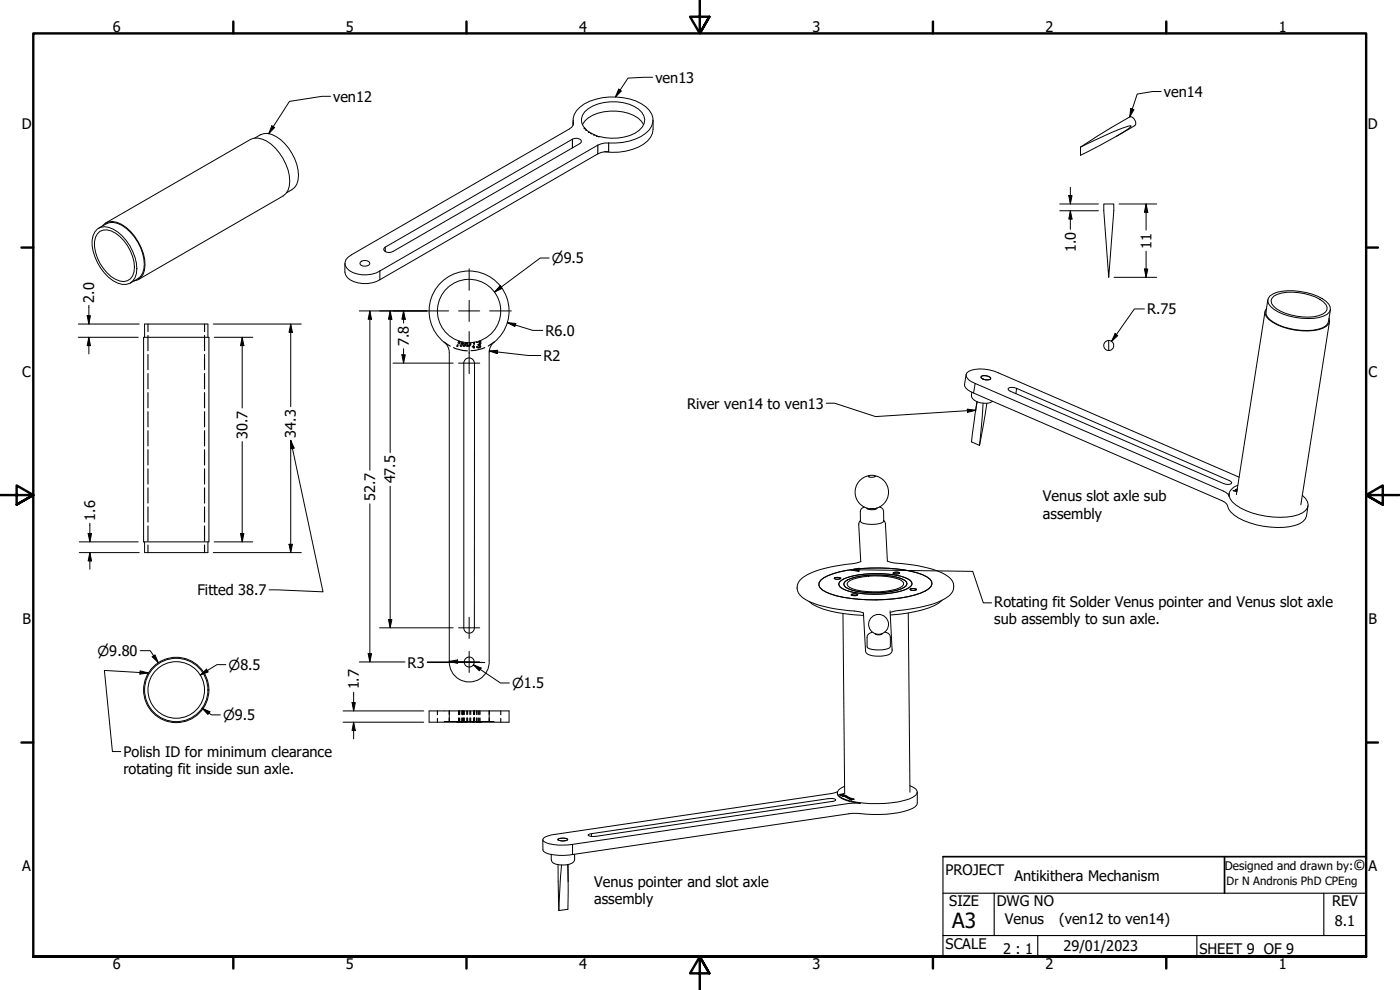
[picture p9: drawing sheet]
<svg xmlns="http://www.w3.org/2000/svg" width="420mm" height="297mm" viewBox="0 0 420 297" stroke-linecap="round" stroke-linejoin="round" font-family="sans-serif">
<defs><g id="words">
<text font-size="6.3" x="285.8" y="278.5">A3</text>
<text font-size="4.5" x="406.1" y="261">©</text>
<g font-size="4.4">
<text x="33.8" y="9.6">6</text>
<text x="103.8" y="9.6">5</text>
<text x="173.8" y="9.6">4</text>
<text x="243.8" y="9.6">3</text>
<text x="313.8" y="9.6">2</text>
<text x="383.8" y="9.6">1</text>
<text x="196.7" y="24.8">ven13</text>
<text x="349.2" y="29">ven14</text>
<text x="99.9" y="30.5">ven12</text>
<text x="6.5" y="38.8">D</text>
<text x="410.5" y="38.8">D</text>
<text x="322.8" y="75.7" transform="rotate(-90 322.8 75.7)">1.0</text>
<text x="345.6" y="74.6" transform="rotate(-90 345.6 74.6)">11</text>
<text x="28.2" y="90.8" transform="rotate(-90 28.2 90.8)">2.0</text>
<text x="344.3" y="94.2">R.75</text>
<text x="163.7" y="100.7">R6.0</text>
<text x="122.7" y="103.8" transform="rotate(-90 122.7 103.8)">7.8</text>
<text x="6.7" y="113">C</text>
<text x="163.1" y="108.3">R2</text>
<text x="410.7" y="113">C</text>
<text x="206.2" y="122.6">River ven14 to ven13</text>
<text x="74.3" y="131.7" transform="rotate(-90 74.3 131.7)">30.7</text>
<text x="88.8" y="131.3" transform="rotate(-90 88.8 131.3)">34.3</text>
<text x="118.6" y="145.1" transform="rotate(-90 118.6 145.1)">47.5</text>
<text x="112.6" y="150.4" transform="rotate(-90 112.6 150.4)">52.7</text>
<text x="313" y="150.4">Venus slot axle sub</text>
<text x="313" y="155.6">assembly</text>
<text x="28.5" y="156.2" transform="rotate(-90 28.5 156.2)">1.6</text>
<text x="59.2" y="178.6">Fitted 38.7</text>
<text x="298.4" y="182.1">Rotating fit Solder Venus pointer and Venus slot axle</text>
<text x="6.7" y="187.3">B</text>
<text x="298.4" y="187.3">sub assembly to sun axle.</text>
<text x="410.7" y="187.3">B</text>
<text x="122.3" y="200.3">R3</text>
<text x="107.7" y="206.9" transform="rotate(-90 107.7 206.9)">1.7</text>
<text x="37" y="227.1">Polish ID for minimum clearance</text>
<text x="37" y="232.4">rotating fit inside sun axle.</text>
<text x="6.7" y="261.5">A</text>
<text x="283.8" y="262.4">PROJECT</text>
<text x="410.7" y="261.5">A</text>
<text x="178.3" y="266.1">Venus pointer and slot axle</text>
<text x="304.5" y="264.3">Antikithera Mechanism</text>
<text x="178.3" y="271.3">assembly</text>
<text x="284.9" y="272">SIZE</text>
<text x="299.1" y="272">DWG NO</text>
<text x="399.8" y="271.9">REV</text>
<text x="301.6" y="277.4">Venus</text>
<text x="317.9" y="277.3">(ven12 to ven14)</text>
<text x="400.6" y="277.8">8.1</text>
<text x="283.8" y="284.7">SCALE</text>
<text x="301" y="286.3">2 : 1</text>
<text x="319.2" y="285.4">29/01/2023</text>
<text x="360" y="286.2">SHEET 9 OF 9</text>
<text x="33.8" y="290.6">6</text>
<text x="103.8" y="290.6">5</text>
<text x="173.8" y="290.6">4</text>
<text x="243.8" y="290.6">3</text>
<text x="313.8" y="290.6">2</text>
<text x="383.8" y="290.6">1</text>
</g>
<g font-size="4.1">
<text x="165.6" y="78.9">⌀9.5</text>
<text x="29.3" y="196.8">⌀9.80</text>
<text x="68.6" y="200.9">⌀8.5</text>
<text x="153.7" y="206.4">⌀1.5</text>
<text x="66.9" y="216.1">⌀9.5</text>
</g>
<text font-size="3.6" x="367.6" y="261">Designed and drawn by:</text>
<text font-size="3.4" x="368.1" y="265.7">Dr N Andronis PhD CPEng</text>
</g></defs>
<!-- layer: Visible (ANSI) -->
<g fill="none" stroke="#000" stroke-width=".3">
<path d="M172 36v1.6M174.8 37.4a9.4 9.4 0 0 1 8.2-4.1 11.8 11.8 0 0 1 9.5 3.1l.7 1M175.4 38.4v.2l.2-.1-.2-.1v.2M176 39.1l-.2-.1 1 .6M176 38.9a3.7 3.7 0 0 1 .5-6.3 14.3 14.3 0 0 1 15.2 .2 3.7 3.7 0 0 1 .1 6.3 14.1 14.1 0 0 1-12.1 1.8M176.8 39.8v-.2l-.1 .1 .8 .3M196 36a6.8 6.8 0 0 1-4.5 8.2 18.6 18.6 0 0 1-10.1 1.3M76.5 41.4a5.1 5.1 0 0 1 6.3-.4 14.4 14.4 0 0 1 6.7 13 4.8 4.8 0 0 1-3.5 3.9M177.5 40.2v-.2l-.2 .1 1 .3M178.3 40.5v-.1l.1 .2 .7 .1M179.1 40.8h-.2l.8 .2M182.7 45.5l-2.3 .2-1 .5-65.4 37.7"/>
<path d="M324.3 44.1l2-1a78.7 78.7 0 0 1 12.8-5.4h.3a2.72 2.72 0 0 1-1.6 1.5l-7.5 4.3-6 3.1zM335 40.9l5.6-3.2a1.76 1.76 0 0 0-1.6-2.6l-6.8 4-7.9 5M29.2 70.2a3.4 3.4 0 0 1 4.2-.9 12.6 12.6 0 0 1 6.8 12.3 3.5 3.5 0 0 1-5.5 2.2 12.8 12.8 0 0 1-6.3-11.3l.3-1.3zM29.3 68.7a4.2 4.2 0 0 1 4.7 .1 14.2 14.2 0 0 1 6.9 13.3 3.7 3.7 0 0 1-5.6 2.8 14.3 14.3 0 0 1-7.7-12.8l.3-1.4 .6-1.2zM29.6 68.5a5.8 5.8 0 0 1 8.3 .1 14.1 14.1 0 0 1 5.3 12.1 5.4 5.4 0 0 1-4.1 4.2M30.6 67.9a3.7 3.7 0 0 1 4.5-1.2 14.4 14.4 0 0 1 8.2 14.4 3.7 3.7 0 0 1-3.2 3.2M31.7 66.9l43.4-25a5.5 5.5 0 0 1 6.3 1.4 14.9 14.9 0 0 1 5.4 12.5l-.4 1.3-.6 1-.9 .7-43.4 25.1M103.5 79v2.6a3.5 3.5 0 0 0 2.6 2.9 9.3 9.3 0 0 0 7.9-.6M104.5 77.1l66.4-38.4a2.41 2.41 0 0 0 1.1-3.1 8.2 8.2 0 0 1 6.8-5.8 18 18 0 0 1 15 2.2 4.7 4.7 0 0 1-.1 8 17.7 17.7 0 0 1-12.2 2.9l-2.1 .6-65.4 37.8a8.5 8.5 0 0 1-9.9-.9 2.25 2.25 0 0 1 .4-3.3zM108.1 78.8a1.78 1.78 0 0 1 2.9 .3 1.85 1.85 0 0 1-3 .1zM115.6 74.2l56.2-32.4a1.99 1.99 0 0 1 2.7 .5l-.5 .8-56 32.3a2.14 2.14 0 0 1-2.9-.4zM331.3 61.2h3l-1.6 22z"/>
<path d="M114 81.3v2.6M379.6 93.5l-8.5 54.9M380.1 92.5a2.24 2.24 0 0 0 .7 3.4 18.8 18.8 0 0 0 16.4 2.5 2.24 2.24 0 0 0 1.7-2.9M380.5 89.9l-.6 3.6a3.5 3.5 0 0 0 2.4 3.2 19.1 19.1 0 0 0 14.5 1.7l1.6-1.2 .9-4.3M381.1 88.8a12.2 12.2 0 0 1 9-1.4 13.7 13.7 0 0 1 8.7 3.9 2.22 2.22 0 0 1-1.6 3.6 18.9 18.9 0 0 1-14.9-2.1 2.86 2.86 0 0 1-1.7-3.3zM382.3 88.8a15.4 15.4 0 0 1 13.8 1 3 3 0 0 1 2.1 3.1 4.5 4.5 0 0 1-3.7 2.1 16.4 16.4 0 0 1-12.3-3.2 1.83 1.83 0 0 1 .1-3zM399 96.5l-8.6 55M43.1 101.2h19.6v61.4h-19.6zM43.4 101.2v-4h19v4M138 102.6l-.3-.3 .3 .3M138.6 102.8h.2M139 102.6l-.1 .2"/>
<path d="M139 102.6l1.1 .2v.2h.2M140.3 102.8v.2M140.3 102.8h.7M141 102.8v.2M142.1 102.9v-.2l-.8 .1v.2h-.3M142.4 102.6v.3h-.3M143.1 102.5l-.7 .2M143.1 102.5v.2M143.1 102.7h.1M144 102.5l-.9 .2M144.1 102.4l-.4-.1a9.5 9.5 0 0 0 4.6-14.8 9.5 9.5 0 0 0-15.5 .7 9.5 9.5 0 0 0 5.9 14.4l-.1 .1M148.3 102.7a12 12 0 0 0 1.3-17.6 12 12 0 0 0-17.6 .1 12 12 0 0 0 1.3 17.5"/>
<path d="M148.3 102.6l-1.1 1.4-.4 1.8v92.5a6 6 0 0 1-5.9 6.3 6 6 0 0 1-6.1-6.2v-92.6l-.4-1.7-1.1-1.4M289.9 112.4l-.4 2.9a2.55 2.55 0 0 0 1.7 2.2l1 .4M291.6 117.7a2.14 2.14 0 0 0 1.6 2.9 5.8 5.8 0 0 0 4.7-.2M292.7 115a3.5 3.5 0 0 1-2.8-2.4 2.52 2.52 0 0 1 2.8-1.8 13 13 0 0 1 6.9 1.1l72.3 31.3M294.6 112.9a2.7 2.7 0 0 1 2.7 .5v.3a2.26 2.26 0 0 1-2.9-.6zM305.1 116.5a2.27 2.27 0 0 0-2.6 .2l.7 .7 64 27.7a2.04 2.04 0 0 0 2.5-.3l-.7-.6-63.9-27.7-.2 1.6M332.7 102.2a1.5 1.5 0 0 0-1.4 1.5 1.5 1.5 0 0 0 1.4 1.5M332.7 102.2a1.5 1.5 0 0 1 1.5 1.5 1.5 1.5 0 0 1-1.5 1.5M332.7 102.2v3M292.8 123.4l.4-2.8-1.7 12 2.5 1M295 121l-1 12.6M296.2 121l-2.2 12.6"/>
<path d="M258.2 156.2l-.3 .4-.2 1 .6 10.9M260.6 142.9l.7 .3 1.3-.3M260.6 142.9h.1M260.6 142.9a1.63 1.63 0 0 1 2 0M260.8 142.7a5 5 0 0 0-4.2 5.1 5 5 0 0 0 4.5 4.9M262.2 152.6h-1M262.4 142.7a5 5 0 0 1 4.3 5 5 5 0 0 1-4.5 4.9M262.6 142.9h.1M263.2 152.4a2.44 2.44 0 0 1-3 .1v-.1M263.9 152.1l1.1 .7 .2 3.5a5.3 5.3 0 0 1-4.6 1 2.42 2.42 0 0 1-2.4-.9l.2-3.5 1-.8M265.2 156.2l.5 .8 .6 11.3M368.9 148.1l-.1 .8-.2-.6-1.4-1-74.5-32.3-.5 2.9 74.5 32.3a2.76 2.76 0 0 1 2 2.4 13 13 0 0 0 8.3 4.9 22.4 22.4 0 0 0 13.1-.4l1.7-1.4 .3-.9 .5-3"/>
<path d="M370.2 147.3l1 .1M370.2 147.2h-.1l1.1 .3M370.8 147.1l.1-.2 .3 .2M370.9 146.9l-.2 .1 .5 .3M371.3 146.8l-.1 .1M371.3 146.6v.4M371.5 145.6a3 3 0 0 0-2.4 4 13.5 13.5 0 0 0 8.7 4.9 21 21 0 0 0 13.1-.6 2.65 2.65 0 0 0 .9-4.4l-.9-.9M43.4 162.6v3.2h19v-3.2M246.3 174.1a18.6 18.6 0 0 1 9.8-3.3 49 49 0 0 1 20.7 1.6 3.6 3.6 0 0 1 2.9 2.8 4.6 4.6 0 0 1-3.3 2.7 48.8 48.8 0 0 1-27 .4 5 5 0 0 1-3.7-2.7l.1-.7zM246.3 174a20.3 20.3 0 0 1 10.2-3.2 47.5 47.5 0 0 1 20.5 1.7 3.2 3.2 0 0 1 2.7 2.7 4.7 4.7 0 0 1-3.5 2.8 49 49 0 0 1-27.1 .2 4.2 4.2 0 0 1-3.4-2.7l.1-.7zM250.4 173.4l1.1-.1 .8 .2-1.1 .3-.6-.1-.2-.1zM252 174.6a13.7 13.7 0 0 1 8.4-2.4 27.2 27.2 0 0 1 12.2 1.6l.7 .5 .4 .6a2.7 2.7 0 0 1-2.5 2.2 30.9 30.9 0 0 1-17.9-.2l-1.4-1.1-.2-.6z"/>
<path d="M252.3 174.3a18.3 18.3 0 0 1 9.2-2.2h2.1a18.3 18.3 0 0 1 9.4 2l.6 .5 .1 .6a4.1 4.1 0 0 1-3.2 2.1 32.4 32.4 0 0 1-16.6-.2l-1.8-1-.3-.6v-.6zM253.7 174.5a15.4 15.4 0 0 1 8.5-2 19.2 19.2 0 0 1 9.2 1.6l.6 .5 .2 .5a3.3 3.3 0 0 1-2.9 2 26.9 26.9 0 0 1-14.9-.5l-.7-.5-.4-.6v-.5zM253.7 174.4a21.8 21.8 0 0 1 12.4-1.7 10.3 10.3 0 0 1 5.9 1.9l.2 .5a3.4 3.4 0 0 1-3 2 27.3 27.3 0 0 1-14.8-.5l-1.1-1.1v-.5zM254.5 174.7a13.6 13.6 0 0 1 8-1.9 15 15 0 0 1 8.3 1.6l.4 .5-.1 .6a5.6 5.6 0 0 1-3.8 1.7 22.4 22.4 0 0 1-12.4-1l-.5-.5-.2-.5zM255.6 178.3l1-.1 .8 .2a1.67 1.67 0 0 1-2 .1zM258.4 168.4l-1.6 .6a37.8 37.8 0 0 0-15.5 4 3.7 3.7 0 0 0-2.1 3.4 3.7 3.7 0 0 0 2.2 3.3 38.8 38.8 0 0 0 15.9 3.8l1.8 .5M266.3 168.3l1.7 .6a42.7 42.7 0 0 1 15.2 3.2 4.5 4.5 0 0 1 3 4 4.6 4.6 0 0 1-2.9 3.7 40.4 40.4 0 0 1-14.4 3.5l-1.7 .5M268.1 171.8l1.1-.2 .8 .3-1.2 .3h-.5l-.3-.2zM273.2 176.7l1.1-.1 .8 .2a1.67 1.67 0 0 1-2 .1zM142.4 188.3a1.59 1.59 0 0 1-1.6 1.7 1.59 1.59 0 0 1-1.6-1.6v-79.4a1.59 1.59 0 0 1 1.6-1.6 1.59 1.59 0 0 1 1.6 1.6v79.3M242.8 180.5a20.6 20.6 0 0 0 11 3.7l5.4 .4M253 184.1l.5 53.8"/>
<path d="M262.7 190.1a1.59 1.59 0 0 0 2 0M265.6 189.6a1.81 1.81 0 0 1 1.6 1.5v2.9a2.51 2.51 0 0 1-2.4 1h-1.1a4.6 4.6 0 0 1-3.5-.9v-2.9a1.65 1.65 0 0 1 1.6-1.5M267.1 183.3l.6 11.4a1.75 1.75 0 0 1-2 2 7.5 7.5 0 0 1-5.7-.8l-.2-.6-.7-11.5M272.6 183.9l.5 53.8M282.7 180.1a19.8 19.8 0 0 1-10.4 3.9l-5.1 .5M128.8 213.3h24v3.4h-24zM133.3 216.5h15M134.8 213.3v3.2M146.8 213.3v3.2M251.3 237.5l-1.9 .6-82.8 12.2a6 6 0 0 0-3.6 1.4l-.1 .4a7.6 7.6 0 0 0 6.1 1.5l2.8-.2M252.2 238.5h-.1M252.2 238.4v.2"/>
<path d="M252.8 238.3l-.8 .1 .6 .2h-.1M252.8 238.3v.1M252.9 238.4h-.7l.3 .1M253 238.4h-.1M253 238.3v.1M253.2 238.8l.2 .1-.2 .1M253.2 239h.1M253.5 238.2h-.7v.2M253.6 238.2l-.7 .2M253.9 238.7l-1.3 .1 .6 .2M254 239.1l-.1 .1M254 238.7l-.8 .3"/>
<path d="M254.3 238.9l-.6 .1 .5 .3M254.4 239l-.4 .1 .3 .1M254.6 239.5l-.1 .1M254.7 239.2l-.4 .1M254.8 239.2l-.8 .1h.2M254.9 239.6l-.3-.2 .6 .2M254.9 239.6h.3M254.9 239.4l.5 .2M254.9 239.3l-.5 .2 1.3 .1M255.2 239.6h.1M255.6 239.5l-.2 .1M256.1 239.7h-1.3l1.4 .1"/>
<path d="M256.2 239.8l-.9 .2 1.1-.2M273 235.7l1.9 1.1 .4 .6-.1 .6a5.8 5.8 0 0 1-3.9 2.2 32.9 32.9 0 0 1-18.7-.8l-.8-.6-.4-.6-.1-.6 .4-.6 1.7-1.1M275.3 237.6v3.3a2.97 2.97 0 0 1-2.5 2.1 36.6 36.6 0 0 1-15.7 1l-2.3 .2-83 12.2v-3l82.9-12.3 3.5-.1a10.2 10.2 0 0 1-6.7-2.4l-.2-.7M162.9 252v3a2.62 2.62 0 0 0 2.4 1.4l2.5 .3 4-.3M167.5 259.4l.2 13.8M167.5 251.7l1.1-.2a1.61 1.61 0 0 1 1.8 .5l-1.5 .3-1.3-.2-.2-.1zM168.5 259.5l-.8 13.7M170.4 259.4v13.4l-2.7 .4M170.5 259.4v5.1M172.4 256.3l.1 1.5a1.67 1.67 0 0 1-1.5 1.5 6.1 6.1 0 0 1-5.3-.7l-.3-.7v-1.5M177.5 250.1l-1 .3v.2l.9 .3h1.4l71.1-10.5 .6-.1 .3-.4-.9-.3h-1.4l-71 10.5v.9"/>
<circle cx="140.8" cy="198.6" r="1.5"/>
<circle cx="263.7" cy="187.3" r="2.99"/>
<circle cx="52.9" cy="207" r="8.5"/>
<circle cx="52.9" cy="207" r="9.8"/>
<circle cx="52.9" cy="207" r="9.5"/>
</g>
<!-- layer: Hidden (ANSI) -->
<g fill="none" stroke="#000" stroke-width=".34">
<path d="M44.4 97.2v2.3M61.4 97.2v2.3M44.4 100.7v4.5M44.4 106.4v4.5M44.4 112.1v4.6M44.4 117.8v4.6M61.4 100.7v4.5M61.4 106.4v4.5M61.4 112.1v4.6M61.4 117.8v4.6M133.3 102.7l1.8 1.2M136.1 104.3l2.7 .8 1.5 .2"/>
<path d="M137.3 103.4l-.1 .5M137.5 103.4l-.2 .5M137.6 102.5l-.1 .4M137.7 103.1l.1-.4 .1 .4M138 102.6l.1 .4M138 103.4l.3 .5M138.3 103.4l.1 .5M138.6 103v.5M138.6 102.7v.2M138.8 103l.3 .1M138.9 102.8v.1M138.9 103.7l.5 .2"/>
<path d="M138.9 103.5l.1 .1M139.1 103.3l-.2 .1M139.1 103.7h.2M139.3 103.3l.3 .1M139.5 103.1h.3v.3M139.5 103.5l-.1 .1M139.8 103.6l-.3 .2M140.1 103.6l.1 .3M140.1 103v.3M140.3 103v.2M140.3 103.3l.2 .3M140.5 103.8l-.2 .1"/>
<path d="M140.6 103.6h.2M141 103.4l-.1 .2M141 103v.1M141 103.2v.1M141.1 103.8l-.5 .1M141.3 103v.1M141.3 103.2l-.1 .4M141.8 104.1h.1M141.8 104v.1M141.9 103.9l-.1 .1M142.1 103.6l-.1 .3M142.1 104.2l.1 .2"/>
<path d="M142.1 102.9v.3M142.4 103.9l-.1 .5M142.4 102.9v.5M143.1 104.2l.2 .1M143.2 104l-.1 .1M143.3 104.1h.1M143.5 103.5l.3 .1M143.6 104.2h.1M143.7 102.6h.1M143.7 103.3l-.2 .1M143.8 104.3l-.3 .1M143.8 102.6l.2 .1"/>
<path d="M143.9 103.7l.1 .3M143.9 104.1h-.1M143.9 104v.1M143.9 103.2l-.1 .1M144 103.4l.1 .2M144 102.9v.2M144.1 102.5h.1M144.1 102.5l.1 .1M144.2 103.7v.3M144.2 104.2l-.3 .1M144.2 103.2l-.1 .2M144.3 102.8v.3"/>
<path d="M145.5 104.3l-2.7 .8-1.4 .1M148.3 102.6l-1.8 1.2M44.4 123.5v4.6M44.4 129.2v4.6M44.4 134.9v4.6M61.4 123.5v4.6M61.4 129.2v4.6M61.4 134.9v4.6M44.4 140.7v4.5M44.4 146.4v4.5M44.4 152.1v4.6M44.4 157.8v4.6"/>
<path d="M61.4 140.7v4.5M61.4 146.4v4.5M61.4 152.1v4.6M61.4 157.8v4.6M44.4 163.5v2.3M61.4 163.5v2.3M131.3 213.3v1.1M131.3 215.5v1.2M134.8 213.3v1.1M134.8 215.4v1.1M137.1 216.5v.1M137.1 216.6v.1"/>
<path d="M137.4 216.5v.1M137.4 216.6v.1M137.6 213.3v1.1M137.6 215.4v1.1M137.7 213.3v1.1M137.7 215.5v1.2M137.8 216.5v.1M137.8 216.6v.1M137.9 213.3v1.1M137.9 215.5v1.2M138 213.3v1.1M138 215.4v1.1"/>
<path d="M138.2 216.5v.1M138.2 216.6v.1M138.5 216.5v.1M138.5 216.6v.1M138.6 216.6v.1M138.6 213.3v1.1M138.6 215.4v1.2M138.7 213.3v1.1M138.7 215.5v1.2M138.8 216.5v.1M138.8 216.6v.1M138.9 213.3v1.1"/>
<path d="M138.9 215.4v1.1M139 213.3v1.1M139 215.5v1.2M139.2 213.3v1.1M139.2 215.4v1.1M139.3 213.3v1.1M139.3 215.4v1.1M139.5 216.5v.1M139.5 216.6v.1M139.6 216.5v.1M139.6 216.6v.1M139.8 216.5v.1"/>
<path d="M139.8 216.6v.1M140.1 213.3v1.1M140.1 215.4v1.2M140.1 216.6v.1M140.3 213.3v1.1M140.3 215.4v1.2M140.3 216.6v.1M141 213.3v1.1M141 215.4v1.2M141 216.6v.1M141.3 213.3v1.1M141.3 215.4v1.2"/>
<path d="M141.3 216.6v.1M141.8 216.5v.1M141.8 216.6v.1M142.1 213.3v1.1M142.1 215.4v1.2M142.1 216.6v.1M142.2 216.5v.1M142.2 216.6v.1M142.3 213.3v1.1M142.3 215.4v1.1M142.4 216.5v-1.1v1.2M142.4 213.3v1.1"/>
<path d="M142.4 216.6v.1M143.1 213.3v1.1M143.1 215.4v1.2M143.1 216.6v.1M143.3 216.5v.1M143.3 216.6v.1M143.5 216.5v.1M143.5 216.6v.1M143.7 213.3v1.1M143.7 215.4v1.1M143.8 213.3v1.1M143.8 215.5v1.2"/>
<path d="M143.9 216.5v.1M143.9 216.6v.1M144 216.5v.1M144 216.6v.1M144.1 213.3v1.1M144.1 215.4l-.1 1.2M144.3 216.5v.1M144.3 216.6v.1M146.8 213.3v1.1M146.8 215.4v1.1M150.3 213.3v1.1M150.3 215.5v1.2"/>
</g>
<g fill="#000">
<circle cx="143.1" cy="102.7" r=".17"/>
<circle cx="143.5" cy="103.5" r=".17"/>
<circle cx="143.5" cy="103.3" r=".17"/>
<circle cx="143.9" cy="103.4" r=".17"/>
<circle cx="144.1" cy="102.4" r=".17"/>
</g>
<!-- layer: Visible Narrow (ANSI) -->
<path d="M172 36.8v.5M171.8 41.8v2.6M179.4 43.5v2.7M182.7 42.9v2.6M115.6 74.2v1.3" fill="none" stroke="#000" stroke-width=".34"/>
<!-- layer: Border (ANSI) -->
<g fill="none" stroke="#000" stroke-width=".72">
<path d="M70 6.5v3.5M140 6.5v3.5M210 0v10l-2.9-5h5.8l-2.9 5 2.9-5M280 6.5v3.5M350 6.5v3.5M6.4 74.3h3.6M410 74.3h3.6M0 148.5h10l-5-2.8v5.7l5-2.9-5 2.9M420 148.5h-10l5-2.8v5.7l-5-2.9 5 2.9M6.4 222.8h3.6M410 222.8h3.6M10 287v-277h400v277h-400h400"/>
<path d="M70 287v3.6M140 287v3.6M212.9 292l-2.9-5 2.9 5h-5.8l2.9-5v10M280 287v3.6M350 287v3.6"/>
</g>
<!-- layer: Title (ANSI) -->
<path d="M283 257h127v30h-127M367.5 257v11" fill="none" stroke="#000" stroke-width=".51"/>
<path d="M283 257v30M283 268h127M298.4 268v12.7M397.3 268v12.7M283 280.7h127M311.4 280.7v6.3M359.2 280.7v6.3" fill="none" stroke="#000" stroke-width=".34"/>
<!-- layer: Symbol (ANSI) -->
<g fill="none" stroke="#000" stroke-width=".3">
<path d="M81.6 37.7l.8 .6-1.8 1.8zM99.2 28.9h-2.6l-9.7 1.5-6.3 9.7M185.7 26.7l.8 .6-1.8 1.8zM195.9 23.2l-7.4 .2-3.8 5.7M339.3 32.6l1 .3-1.3 2.2zM348.5 27.5h-2.6l-4.6 .7-2.3 6.9M87.2 132.1l1.1 2.3-1 .2zM87.2 132.1l9.7 45.5-16.1-.6M248 121h2.5l12.3 4 30-1.9M290.3 122.8l2.5 .3-2.4 .6zM255.3 171l2.5-.5v1zM255.3 171l36.6 .4 3.2 9.5h2.5"/>
<path d="M42 201.3l2.5 .6-2.5 .4zM44.5 201.9l-13.2-.7 2.4 24.3h2.5"/>
</g>
<g fill="#000">
<path d="M81.6 37.7l.8 .6-1.8 1.8z" fill-rule="evenodd"/>
<path d="M185.7 26.7l.8 .6-1.8 1.8z" fill-rule="evenodd"/>
<path d="M339.3 32.6l1 .3-1.3 2.2z" fill-rule="evenodd"/>
<path d="M87.2 132.1l1.1 2.3-1 .2z" fill-rule="evenodd"/>
<path d="M290.3 122.8l2.5 .3-2.4 .6z" fill-rule="evenodd"/>
<path d="M255.3 171l2.5-.5v1z" fill-rule="evenodd"/>
<path d="M42 201.3l2.5 .6-2.5 .4z" fill-rule="evenodd"/>
</g>
<!-- layer: Dimension (ANSI) -->
<g fill="none" stroke="#000" stroke-width=".3">
<path d="M320.8 58.7h.9l-.5 2.5zM321.2 56.2v5M164.8 77.4h-2.7l-13.7 10.2M318.1 61.2h11.5M318.1 63.2h11.5M321.2 63.2l.5 2.5h-.9zM321.2 63.2v5.6M335.8 61.2h11.3M344 61.2l.5 2.5h-1zM344 61.2v7.8M344 75.4v7.8M23.5 97.2h18.3"/>
<path d="M26.2 94.7h.9l-.4 2.5zM26.7 91.6v5.6M64 97.2h26.4M87.2 97.2l.6 2.5h-1.1zM87.2 97.2v24.8M107.8 93.3h20.3M111 93.3l.5 2.5h-1zM111 93.3v47.8M117.1 93.3l.5 2.5h-1zM117.1 93.3v42.5M121.1 93.3l.5 2.5h-1zM121.1 93.3v3.6"/>
<path d="M150.1 85.7l.6 .8-2.3 1.1zM152.3 96.8l2.5 .3-.3 .9zM152.3 96.8l7.6 2.3h3M334.3 83.2h12.8M343.5 92.7h-3.1l-6.8 9.7M343.5 80.7h1l-.5 2.5zM23.5 101.2h18M26.7 101.2l.4 2.5h-.9zM26.7 101.2v5M64.3 101.2h11.6M72.7 101.2l.5 2.5h-1zM72.7 101.2v21.2"/>
<path d="M117.9 109h18.1M120.6 106.5h1l-.5 2.5zM121.1 104.6v4.4M146.8 105.3l2.6-.2-.1 1zM146.8 105.3l11.8 1.4h3.7M334.6 100.1l.8 .6-1.8 1.7zM72.7 132.5v30.1M87.2 132.1v33.7M27 157v5.6M111 151.2v47.4M117.1 145.9v42.5M23.8 162.6h17.7"/>
<path d="M23.8 165.8h18M26.5 160.1h1l-.5 2.5zM27 165.8l.5 2.5h-1zM27 165.8v5M64 165.8h26.4M64.3 162.6h11.6M72.2 160.1h1l-.5 2.5zM86.7 163.3h1.1l-.6 2.5zM42.1 195.2h3l2.4 3.6M45.7 197l.8-.5 1 2.3zM67.8 199.4h-2.7l-5 3.2M107.8 198.6h13.7"/>
<path d="M110.5 196.1h1l-.5 2.5zM113.9 188.4h22.1M116.6 185.9h1l-.5 2.5zM128.2 198.6h6.7M134.8 198.4l2.5-.4v1zM134.8 198.4l10.7 .4h-17.3M142.1 199.5l2.3 .9-.6 .9zM142.1 199.5l8.1 5.4h2.7M60.1 202.6l1.9-1.8 .5 .8zM60.7 212.5l2.3 1.1-.6 .8zM60.7 212.5l2.8 2h2.6M103 216.7h24.2"/>
<path d="M103 213.3h24.2M105.7 210.8h.9l-.5 2.5zM106.1 216.7l.5 2.5h-.9zM106.1 207.7v5.6M106.1 216.7v5"/>
</g>
<g fill="#000">
<path d="M320.8 58.7h.9l-.5 2.5z" fill-rule="evenodd"/>
<path d="M321.2 63.2l.5 2.5h-.9z" fill-rule="evenodd"/>
<path d="M344 61.2l.5 2.5h-1z" fill-rule="evenodd"/>
<path d="M26.2 94.7h.9l-.4 2.5z" fill-rule="evenodd"/>
<path d="M87.2 97.2l.6 2.5h-1.1z" fill-rule="evenodd"/>
<path d="M111 93.3l.5 2.5h-1z" fill-rule="evenodd"/>
<path d="M117.1 93.3l.5 2.5h-1z" fill-rule="evenodd"/>
<path d="M121.1 93.3l.5 2.5h-1z" fill-rule="evenodd"/>
<path d="M150.1 85.7l.6 .8-2.3 1.1z" fill-rule="evenodd"/>
<path d="M152.3 96.8l2.5 .3-.3 .9z" fill-rule="evenodd"/>
<path d="M343.5 80.7h1l-.5 2.5z" fill-rule="evenodd"/>
<path d="M26.7 101.2l.4 2.5h-.9z" fill-rule="evenodd"/>
<path d="M72.7 101.2l.5 2.5h-1z" fill-rule="evenodd"/>
<path d="M120.6 106.5h1l-.5 2.5z" fill-rule="evenodd"/>
<path d="M146.8 105.3l2.6-.2-.1 1z" fill-rule="evenodd"/>
<path d="M334.6 100.1l.8 .6-1.8 1.7z" fill-rule="evenodd"/>
<path d="M26.5 160.1h1l-.5 2.5z" fill-rule="evenodd"/>
<path d="M27 165.8l.5 2.5h-1z" fill-rule="evenodd"/>
<path d="M72.2 160.1h1l-.5 2.5z" fill-rule="evenodd"/>
<path d="M86.7 163.3h1.1l-.6 2.5z" fill-rule="evenodd"/>
<path d="M45.7 197l.8-.5 1 2.3z" fill-rule="evenodd"/>
<path d="M110.5 196.1h1l-.5 2.5z" fill-rule="evenodd"/>
<path d="M116.6 185.9h1l-.5 2.5z" fill-rule="evenodd"/>
<path d="M134.8 198.4l2.5-.4v1z" fill-rule="evenodd"/>
<path d="M60.1 202.6l1.9-1.8 .5 .8z" fill-rule="evenodd"/>
<path d="M60.7 212.5l2.3 1.1-.6 .8z" fill-rule="evenodd"/>
<path d="M105.7 210.8h.9l-.5 2.5z" fill-rule="evenodd"/>
<path d="M106.1 216.7l.5 2.5h-.9z" fill-rule="evenodd"/>
<path d="M142.1 199.5l2.3 .9-.6 .9z" fill-rule="evenodd"/>
</g>
<!-- layer: Center Mark (ANSI) -->
<path d="M128.1 93.3h6.5M137.6 93.3h6.4M140.8 80.6v6.5M140.8 90.1v6.4M140.8 99.5v12.6M146.9 93.3h6.6M137.6 109h6.4M137.6 198.6h6.4M137.6 188.4h6.4M140.8 185.2v6.3M140.8 195.4v6.4" fill="none" stroke="#000" stroke-width=".3"/>
<use href="#words"/>
</svg>
